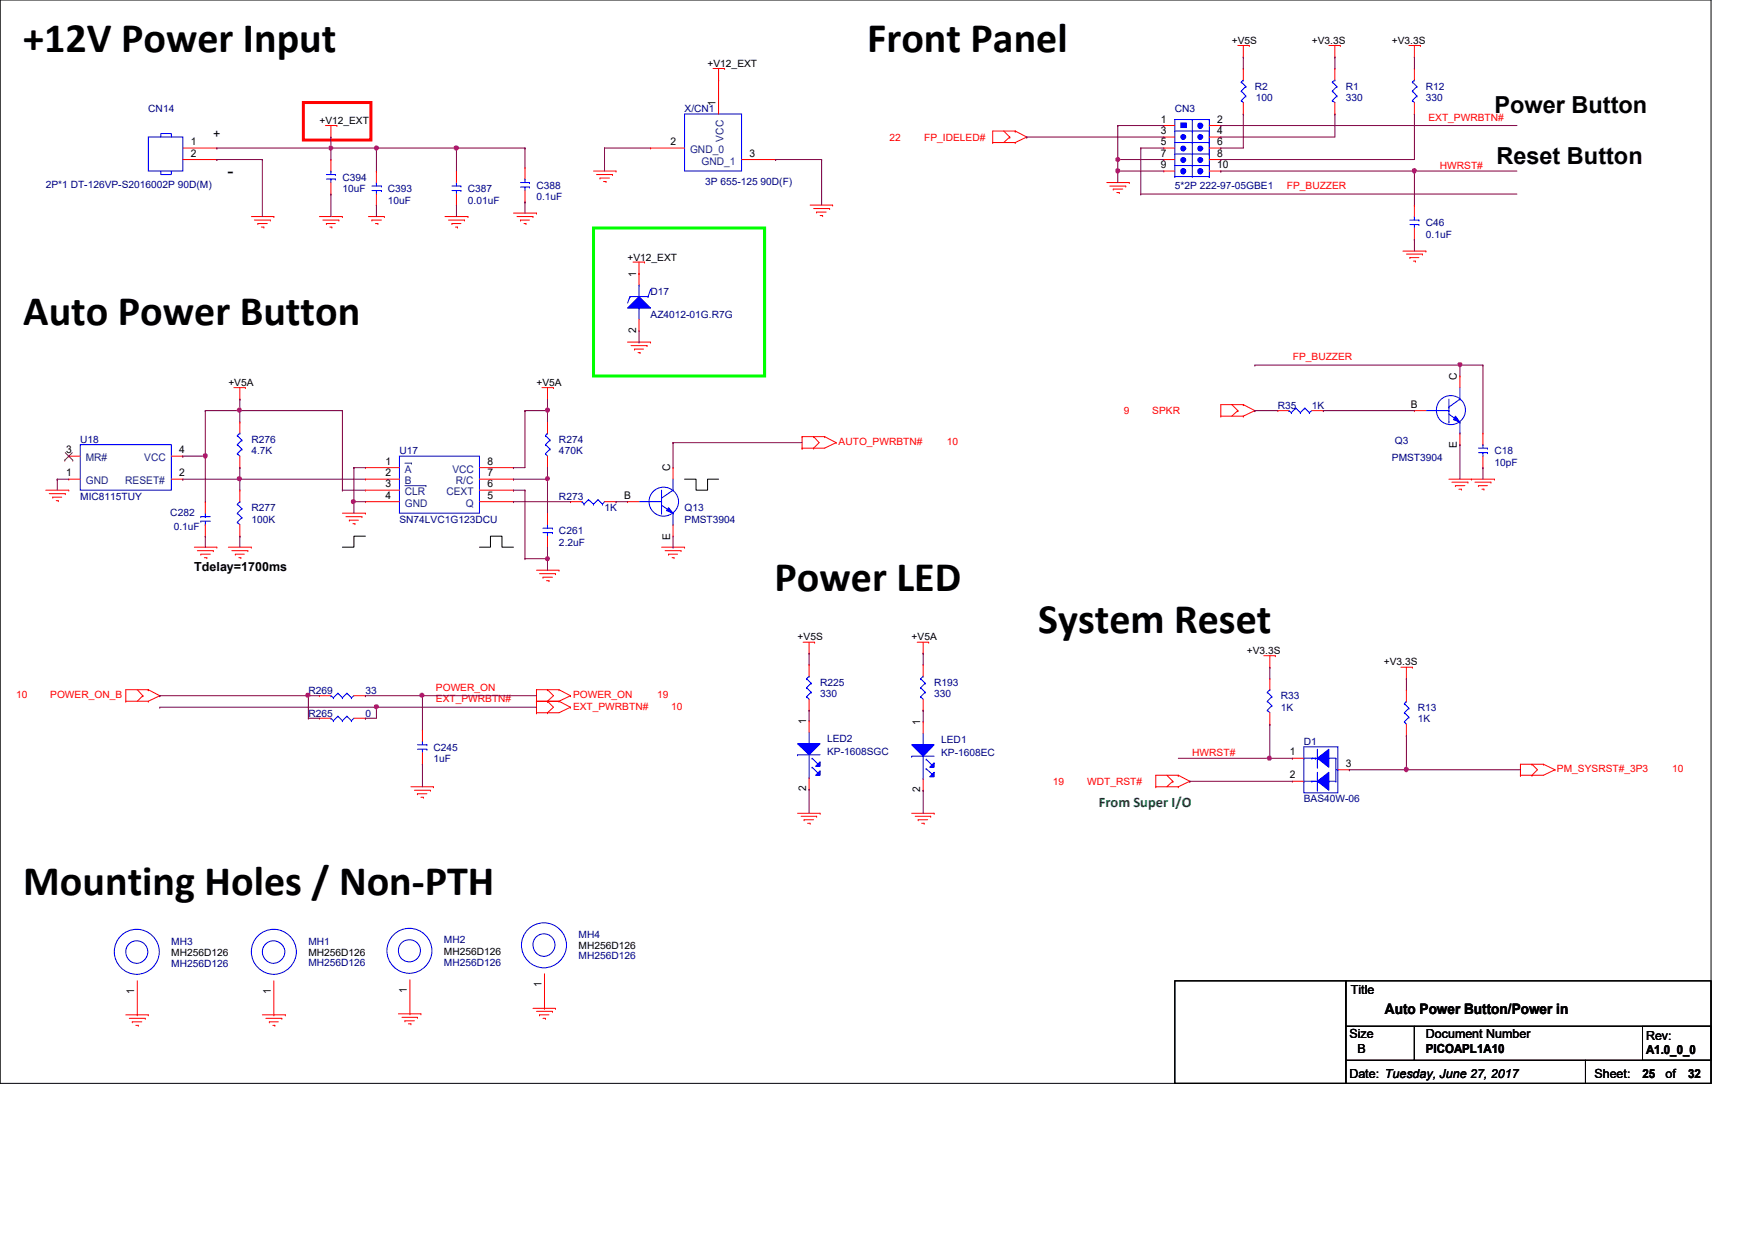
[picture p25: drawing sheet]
<svg xmlns="http://www.w3.org/2000/svg" width="297mm" height="210mm" viewBox="0 0 297 210" stroke-linecap="round" stroke-linejoin="round" font-family="sans-serif">
<defs><g id="words">
<g font-size="7.1">
<text x="3.9" y="8.7">+12V Power Input</text>
<text x="146.8" y="8.7">Front Panel</text>
<text x="3.9" y="55">Auto Power Button</text>
<text x="131.1" y="100">Power LED</text>
<text x="175.7" y="107.2">System Reset</text>
<text x="3.9" y="151.6">Mounting Holes / Non-PTH</text>
</g>
<g font-size="4">
<text x="252.9" y="19.1">Power Button</text>
<text x="253.3" y="27.7">Reset Button</text>
</g>
<text font-size="3" x="38.5" y="30">-</text>
<text font-size="2.5" fill="#008000" x="186" y="136.6">From Super I/O</text>
<text font-size="2.5" x="234.4" y="171.6">Auto Power Button/Power in</text>
<g font-size="2.1">
<text x="36.1" y="23.4">+</text>
<text x="32.9" y="96.6">Tdelay=1700ms</text>
<text x="228.6" y="168.3">Title</text>
<text x="228.4" y="175.7">Size</text>
<text x="229.7" y="178.2">B</text>
<text x="241.3" y="175.7">Document Number</text>
<text x="241.3" y="178.3">PICOAPL1A10</text>
<text x="278.6" y="178.5">A1.0_0_0</text>
<text x="278.6" y="176.1">Rev:</text>
<text x="228.4" y="182.5">Date: Tuesday, June 27, 2017</text>
<text x="269.9" y="182.5">Sheet:</text>
<text x="278" y="182.5">25</text>
<text x="281.9" y="182.5">of</text>
<text x="285.7" y="182.5">32</text>
</g>
<g font-size="1.8">
<text x="121.1" y="17.9" transform="rotate(-90 121.1 17.9)">1</text>
<text x="196.5" y="20.7">1</text>
<text x="196.5" y="22.7">3</text>
<text x="206" y="20.7">2</text>
<text x="206" y="22.7">4</text>
<text x="32.3" y="24.6">1</text>
<text x="32.3" y="26.5">2</text>
<text x="113.5" y="24.6">2</text>
<text x="126.9" y="26.5">3</text>
<text x="196.5" y="24.6">5</text>
<text x="196.5" y="26.5">7</text>
<text x="196.5" y="28.4">9</text>
<text x="206" y="24.6">6</text>
<text x="206" y="26.5">8</text>
<text x="206" y="28.4">10</text>
<text x="107.7" y="46.9" transform="rotate(-90 107.7 46.9)">1</text>
<text x="107.7" y="56.3" transform="rotate(-90 107.7 56.3)">2</text>
<text x="246.6" y="64.3" transform="rotate(-90 246.6 64.3)">C</text>
<text x="238.8" y="69">B</text>
<text x="11.2" y="76.7">3</text>
<text x="30.3" y="76.7">4</text>
<text x="246.6" y="75.9" transform="rotate(-90 246.6 75.9)">E</text>
<text x="11.2" y="80.6">1</text>
<text x="30.3" y="80.6">2</text>
<text x="65.2" y="78.7">1</text>
<text x="65.2" y="80.6">2</text>
<text x="65.2" y="82.5">3</text>
<text x="82.5" y="82.5">6</text>
<text x="82.5" y="80.6">7</text>
<text x="82.5" y="78.7">8</text>
<text x="113.4" y="79.8" transform="rotate(-90 113.4 79.8)">C</text>
<text x="65.2" y="84.4">4</text>
<text x="82.5" y="84.4">5</text>
<text x="105.6" y="84.4">B</text>
<text x="113.4" y="91.4" transform="rotate(-90 113.4 91.4)">E</text>
<text x="136.4" y="122.6" transform="rotate(-90 136.4 122.6)">1</text>
<text x="155.7" y="122.8" transform="rotate(-90 155.7 122.8)">1</text>
<text x="218.3" y="127.8">1</text>
<text x="218.3" y="131.7">2</text>
<text x="227.8" y="129.8">3</text>
<text x="136.4" y="133.9" transform="rotate(-90 136.4 133.9)">2</text>
<text x="155.7" y="134.1" transform="rotate(-90 155.7 134.1)">2</text>
<text x="91.6" y="167.1" transform="rotate(-90 91.6 167.1)">1</text>
<text x="22.7" y="168.3" transform="rotate(-90 22.7 168.3)">1</text>
<text x="45.8" y="168.3" transform="rotate(-90 45.8 168.3)">1</text>
<text x="68.9" y="168.1" transform="rotate(-90 68.9 168.1)">1</text>
</g>
<g font-size="1.8" fill="#004080">
<text x="122.5" y="24" transform="rotate(-90 122.5 24)">VCC</text>
<text x="116.8" y="25.9">GND_0</text>
<text x="118.7" y="27.9">GND_1</text>
<text x="14.5" y="82">GND</text>
<text x="14.5" y="78.1">MR#</text>
<text x="21.2" y="82">RESET#</text>
<text x="24.4" y="78.1">VCC</text>
<text x="68.5" y="80">A</text>
<text x="68.5" y="82">B</text>
<text x="68.5" y="83.8">CLR</text>
<text x="75.6" y="83.8">CEXT</text>
<text x="76.6" y="80">VCC</text>
<text x="77.2" y="82">R/C</text>
<text x="68.5" y="85.8">GND</text>
<text x="78.9" y="85.8">Q</text>
</g>
<g font-size="1.7">
<text x="119.8" y="11.3">+V12_EXT</text>
<text x="208.5" y="7.4">+V5S</text>
<text x="222" y="7.4">+V3.3S</text>
<text x="235.6" y="7.4">+V3.3S</text>
<text x="54.1" y="20.9">+V12_EXT</text>
<text x="106.2" y="44.1">+V12_EXT</text>
<text x="38.6" y="65.3">+V5A</text>
<text x="90.8" y="65.3">+V5A</text>
<text x="135" y="108.4">+V5S</text>
<text x="154.3" y="108.4">+V5A</text>
<text x="211" y="110.7">+V3.3S</text>
<text x="234.2" y="112.6">+V3.3S</text>
<text x="29" y="161.8">MH256D126</text>
<text x="52.2" y="161.8">MH256D126</text>
<text x="75.1" y="161.6">MH256D126</text>
<text x="97.9" y="160.7">MH256D126</text>
</g>
<g font-size="1.7" fill="#000080">
<text x="212.4" y="15.2">R2</text>
<text x="212.6" y="17">100</text>
<text x="227.8" y="15.2">R1</text>
<text x="227.8" y="17">330</text>
<text x="241.3" y="15.2">R12</text>
<text x="241.3" y="17">330</text>
<text x="25.1" y="19">CN14</text>
<text x="115.9" y="19">X/CN1</text>
<text x="198.8" y="19">CN3</text>
<text x="7.7" y="31.8">2P*1 DT-126VP-S2016002P 90D(M)</text>
<text x="58" y="30.6">C394</text>
<text x="58" y="32.5">10uF</text>
<text x="65.7" y="32.5">C393</text>
<text x="65.7" y="34.5">10uF</text>
<text x="79.2" y="32.5">C387</text>
<text x="79.2" y="34.5">0.01uF</text>
<text x="90.8" y="31.9">C388</text>
<text x="90.8" y="33.9">0.1uF</text>
<text x="119.3" y="31.3">3P 655-125 90D(F)</text>
<text x="198.8" y="31.9">5*2P 222-97-05GBE1</text>
<text x="241.3" y="38.3">C46</text>
<text x="241.3" y="40.2">0.1uF</text>
<text x="110.1" y="49.9">D17</text>
<text x="110.1" y="53.8">AZ4012-01G.R7G</text>
<text x="216.3" y="69.2">R35</text>
<text x="222" y="69.2">1K</text>
<text x="13.6" y="74.9">U18</text>
<text x="42.5" y="74.9">R276</text>
<text x="42.5" y="76.9">4.7K</text>
<text x="67.6" y="76.9">U17</text>
<text x="94.6" y="74.9">R274</text>
<text x="94.6" y="76.9">470K</text>
<text x="236.1" y="75.2">Q3</text>
<text x="252.9" y="76.9">C18</text>
<text x="235.6" y="78.1">PMST3904</text>
<text x="252.9" y="78.8">10pF</text>
<text x="13.6" y="84.6">MIC8115TUY</text>
<text x="28.8" y="87.3">C282</text>
<text x="29.4" y="89.7">0.1uF</text>
<text x="42.5" y="86.5">R277</text>
<text x="42.5" y="88.5">100K</text>
<text x="67.6" y="88.5">SN74LVC1G123DCU</text>
<text x="94.6" y="84.6">R273</text>
<text x="102.3" y="86.5">1K</text>
<text x="115.9" y="86.5">Q13</text>
<text x="115.9" y="88.5">PMST3904</text>
<text x="94.6" y="90.4">C261</text>
<text x="94.6" y="92.4">2.2uF</text>
<text x="52.2" y="117.4">R269</text>
<text x="61.8" y="117.4">33</text>
<text x="138.8" y="116.1">R225</text>
<text x="138.8" y="118">330</text>
<text x="158.1" y="116.1">R193</text>
<text x="158.1" y="118">330</text>
<text x="216.8" y="118.4">R33</text>
<text x="52.2" y="121.3">R265</text>
<text x="61.8" y="121.3">0</text>
<text x="140" y="125.6">LED2</text>
<text x="159.3" y="125.7">LED1</text>
<text x="216.8" y="120.3">1K</text>
<text x="240" y="120.3">R13</text>
<text x="240" y="122.3">1K</text>
<text x="73.4" y="127.1">C245</text>
<text x="73.4" y="129">1uF</text>
<text x="140" y="127.8">KP-1608SGC</text>
<text x="159.3" y="128">KP-1608EC</text>
<text x="220.7" y="126.2">D1</text>
<text x="220.7" y="135.8">BAS40W-06</text>
<text x="29" y="159.9">MH3</text>
<text x="52.2" y="159.9">MH1</text>
<text x="75.1" y="159.7">MH2</text>
<text x="97.9" y="158.8">MH4</text>
<text x="29" y="163.7">MH256D126</text>
<text x="52.2" y="163.6">MH256D126</text>
<text x="75.1" y="163.6">MH256D126</text>
<text x="97.9" y="162.4">MH256D126</text>
</g>
<g font-size="1.7" fill="#f00">
<text x="150.6" y="23.8">22</text>
<text x="156.4" y="23.8">FP_IDELED#</text>
<text x="241.8" y="20.4">EXT_PWRBTN#</text>
<text x="243.7" y="28.5">HWRST#</text>
<text x="217.8" y="32">FP_BUZZER</text>
<text x="218.8" y="61">FP_BUZZER</text>
<text x="190.2" y="70.1">9</text>
<text x="195" y="70.1">SPKR</text>
<text x="141.9" y="75.4">AUTO_PWRBTN#</text>
<text x="160.2" y="75.4">10</text>
<text x="2.7" y="118.2">10</text>
<text x="8.5" y="118.2">POWER_ON_B</text>
<text x="73.8" y="118.9">EXT_PWRBTN#</text>
<text x="73.8" y="116.9">POWER_ON</text>
<text x="97" y="118.2">POWER_ON</text>
<text x="111.2" y="118.2">19</text>
<text x="97" y="120.1">EXT_PWRBTN#</text>
<text x="113.6" y="120.1">10</text>
<text x="201.8" y="127.9">HWRST#</text>
<text x="263.5" y="130.7">PM_SYSRST#_3P3</text>
<text x="283" y="130.7">10</text>
<text x="178.2" y="132.8">19</text>
<text x="184" y="132.8">WDT_RST#</text>
</g>
</g></defs>
<path d="M0 0h289.6v183.4h-289.6zM61.8 90.8h-1.9v1.8h-1.9M81.1 92.6h1.9v-1.8h2v1.8h1.9M115.9 81.1h1.9v1.9h2v-1.9h1.8M198.8 166h29v17.4h-29zM227.8 173.7h11.6v5.8h-11.6zM227.8 179.5h40.5v3.9h-40.5zM227.8 166h61.8v7.7h-61.8zM239.4 173.7h50.2v5.8h-50.2zM268.3 179.5h21.3v3.9h-21.3zM278 173.7h11.6v5.8h-11.6z" fill="none" stroke="#000" stroke-width=".17"/>
<path d="M51.3 17.4h11.5v6.3h-11.5z" fill="none" stroke="#f00" stroke-width=".51"/>
<path d="M100.5 38.6h28.9v25.1h-28.9z" fill="none" stroke="#0f0" stroke-width=".51"/>
<g fill="none" stroke="#f00" stroke-width=".17">
<path d="M120.7 11.6h1.9M121.6 13.5h.1M121.6 11.6v1.9M122.6 11.6h.1M209.5 7.7h2M210.4 9.7h.1M210.4 7.7v2M211.5 7.7h.1M224.9 7.7h2M225.9 9.7h.1M225.9 19.3h.1M225.9 11.6h.1"/>
<path d="M225.9 7.7v2M225.9 11.6v1.9M225.9 17.4v1.9M226.9 7.7h.1M238.5 7.7h1.9M239.4 9.7h.1M239.4 19.3h.1M239.4 11.6h.1M239.4 7.7v2M239.4 11.6v1.9M239.4 17.4v1.9M240.4 7.7h.1"/>
<path d="M42.5 36.7h3.9M43 37.3h2.8M43.6 37.8h.1M43.6 37.8h1.7M44.2 38.4h.5M44.7 38.4h.1M45.8 37.3h.1M46.4 36.7h.1M54.1 36.7h3.9M54.6 37.3h2.8M55.1 21.3h1.9M55.2 37.8h.1"/>
<path d="M55.2 37.8h1.6M55.8 38.4h.4M56 23.2h.1M56 21.3v1.9M56.2 38.4h.1M57 21.3h.1M57.4 37.3h.1M58 36.7h.1M62.4 36.7h2.7M62.9 37.3h.1M62.9 37.3h1.7M63.5 37.8h.5"/>
<path d="M63.7 34.7h.1M63.7 29h.1M63.7 29v1.9M63.7 32.9v1.8M64 37.8h.1M65.1 36.7h.1M75.3 36.7h3.9M75.9 37.3h2.7M76.5 37.8h.1M76.5 37.8h1.5M77.1 38.4h.3M77.4 38.4h.1"/>
<path d="M78.6 37.3h.1M79.2 36.7h.1M86.9 36.1h3.9M87.5 36.7h2.7M88.1 37.3h.1M88.1 37.3h1.5M88.7 37.8h.3M88.9 34.2h.1M88.9 28.4h.1M88.9 28.4v1.9M88.9 32.3v1.9M89 37.8h.1"/>
<path d="M90.2 36.7h.1M90.8 36.1h.1M100.5 29h3.8M101 29.5h2.7M101.6 30.1h.1M101.6 30.1h1.6M102.1 30.7h.5M102.6 30.7h.1M103.7 29.5h.1M104.3 29h.1M137.1 34.7h3.8M137.7 35.3h2.7"/>
<path d="M138.2 35.9h.1M138.2 35.9h1.6M138.8 36.5h.4M139.2 36.5h.1M140.4 35.3h.1M140.9 34.7h.1M168 24.1h.1M168 24.1h3.8M169.9 22.2l1 1M170.9 23.2h.1M170.9 23.2l-1 .9M171.8 22.2h.1"/>
<path d="M171.8 24.1h.1M171.8 22.2h-3.8v1.9M171.8 22.2l2 1M173.8 23.2h.1M173.8 23.2l-2 .9M187.3 30.9h3.8M187.8 31.5h2.7M188.4 32h.1M188.4 32h1.6M189 32.6h.4M189.4 32.6h.1M190.5 31.5h.1"/>
<path d="M191.1 30.9h.1M106.2 57.9h3.9M106.8 58.5h2.7M107.1 44.4h2M107.4 59.1h.1M107.4 59.1h1.5M108 59.7h.3M108.2 46.3h.1M108.2 44.4v1.9M108.3 59.7h.1M109.1 44.4h.1M109.5 58.5h.1"/>
<path d="M110.1 57.9h.1M237.4 42.5h3.9M238 43h2.7M238.6 43.6h.1M238.6 43.6h1.6M239.2 44.2h.4M239.6 44.2h.1M240.7 43h.1M241.3 42.5h.1M11.6 77.2h.1M11.6 77.2h2M29 77.2h1.9"/>
<path d="M30.9 77.2h.1M39.6 65.6h1.9M40.6 67.6h.1M40.6 65.6v2M41.5 65.6h.1M91.7 65.6h2M92.7 67.6h.1M92.7 65.6v2M93.7 65.6h.1M135.8 75.9h.1M135.8 73.9h.1M135.8 73.9h3.8"/>
<path d="M135.8 73.9v2M137.7 75.9h.1M137.7 73.9h.1M137.7 73.9l.9 1-.9 1M139.6 73.9h.1M139.6 73.9l1.9 1M141.5 74.9h.1M141.5 74.9l-1.9 1h-3.8M206.6 70.4h.1M206.6 70.4h3.8M208.5 68.5l1 1M209.5 69.5h.1"/>
<path d="M209.5 69.5l-1 .9M210.4 68.5h.1M210.4 70.4h.1M210.4 68.5h-3.8v1.9M210.4 68.5l2 1M212.4 69.5h.1M212.4 69.5l-2 .9M216.3 69.5h.1M216.3 69.5h1.8M222 69.5h2M224 69.5h.1M7.7 83h3.9"/>
<path d="M8.3 83.6h2.7M8.9 84.2h.1M8.9 84.2h1.6M9.5 84.8h.4M9.9 84.8h.1M11 83.6h.1M11.6 83h.1M11.6 81.1h.1M11.6 81.1h2M29 81.1h1.9M30.9 81.1h.1M32.9 92.6h3.8"/>
<path d="M33.4 93.2h2.7M34 93.8h.1M34 93.8h1.6M34.6 94.4h.4M35 94.4h.1M36.1 93.2h.1M36.7 92.6h.1M38.6 92.6h3.9M39.2 93.2h2.7M39.8 93.8h.1M39.8 93.8h1.6M40.4 94.4h.4"/>
<path d="M40.8 94.4h.1M41.9 93.2h.1M42.5 92.6h.1M58 86.9h3.8M58.5 87.5h2.8M59.1 88.1h.1M59.1 88.1h1.6M59.7 88.6h.4M60.1 88.6h.1M61.3 87.5h.1M61.8 86.9h.1M90.8 96.5h3.8"/>
<path d="M91.3 97.1h2.7M91.9 97.7h.1M91.9 97.7h1.6M92.5 98.3h.4M92.9 98.3h.1M94 97.1h.1M94.6 96.5h.1M112 92.6h3.9M112.6 93.2h2.7M113.2 93.8h.1M113.2 93.8h1.5M113.7 94.4h.4"/>
<path d="M114.1 94.4h.1M115.3 93.2h.1M115.9 92.6h.1M245.2 81.1h7.7M245.7 81.6h2.8M246.3 82.2h.1M246.3 82.2h1.6M246.9 82.8h.5M247.4 82.8h.1M248.5 81.6h.1M249 81.1h.1M249.6 81.6h2.7"/>
<path d="M250.2 82.2h.1M250.2 82.2h1.6M250.8 82.8h.4M251.2 82.8h.1M252.3 81.6h.1M252.9 81.1h.1M21.3 118.7h.1M21.3 118.7h3.8M23.2 116.8l1 1M24.2 117.8h.1M24.2 117.8l-1 .9M25.1 116.8h.1"/>
<path d="M25.1 118.7h.1M25.1 116.8h-3.8v1.9M25.1 116.8l1.9 1M27 117.8h.1M27 117.8l-1.9 .9M90.8 118.7h.1M90.8 116.8h.1M90.8 118.7h3.8M90.8 116.8h3.8M90.8 116.8v3.8M92.7 118.7h.1M92.7 116.8h.1"/>
<path d="M92.7 116.8l1 1-1 .9M92.7 118.7l1 1-1 .9M94.6 116.8h.1M94.6 118.7h.1M94.6 116.8l2 1M94.6 118.7l2 1M96.6 117.8h.1M96.6 119.7h.1M96.6 117.8l-2 .9M96.6 119.7l-2 .9h-3.8M135.9 108.7h2M136.9 110.6h.1"/>
<path d="M136.9 112.5h.1M136.9 108.7v1.9M136.9 112.5v2M136.9 118.4v1.8M137.9 108.7h.1M155.2 108.7h2M156.2 110.6h.1M156.2 108.7v1.9M157.2 108.7h.1M213.9 111h2M214.9 112.9h.1M214.9 114.9h.1"/>
<path d="M214.9 111v1.9M214.9 114.9v1.9M215.9 111h.1M237.1 112.9h2M238 114.9h.1M238 112.9v2M239.1 112.9h.1M69.6 133.2h3.8M70.1 133.8h2.8M70.7 134.4h.1M70.7 134.4h1.6M71.2 135h.5"/>
<path d="M71.7 135h.1M72.9 133.8h.1M73.4 133.2h.1M90.8 120.6h.1M92.7 120.6h.1M135 137.7h3.8M135.6 138.2h2.6M136.1 138.8h.1M136.1 138.8h1.6M136.7 139.4h.4M136.9 120.2h.1M137.1 139.4h.1"/>
<path d="M138.2 138.2h.1M138.8 137.7h.1M154.3 137.7h3.8M154.9 138.2h2.6M155.4 138.8h.1M155.4 138.8h1.6M156 139.4h.4M156.4 139.4h.1M157.5 138.2h.1M158.1 137.7h.1M195.6 133.2h.1M195.6 133.2h3.8"/>
<path d="M197.5 131.2l1 1M198.5 132.2h.1M198.5 132.2l-1 1M199.4 131.2h.1M199.4 133.2h.1M199.4 131.2h-3.8v2M199.4 131.2l2 1M201.4 132.2h.1M201.4 132.2l-2 1M214.9 122.6h.1M214.9 120.6v2M257.3 131.2h.1"/>
<path d="M257.3 129.4h.1M257.3 129.4h3.9M257.3 129.4v1.8M259.3 131.2h.1M259.3 129.4h.1M259.3 129.4l.9 .9-.9 .9M261.2 129.4h.1M261.2 129.4l2 .9M263.2 130.3h.1M263.2 130.3l-2 .9h-3.9M21.3 171.8h3.8M21.9 172.4h2.7"/>
<path d="M22.4 173h.1M22.4 173h1.6M23 173.6h.4M23.4 173.6h.1M24.6 172.4h.1M25.1 171.8h.1M44.4 171.8h3.9M45 172.4h2.7M45.6 173h.1M45.6 173h1.5M46.2 173.6h.3M46.5 173.6h.1"/>
<path d="M47.7 172.4h.1M48.3 171.8h.1M67.4 171.6h3.8M68 172.2h2.7M68.5 172.8h.1M68.5 172.8h1.6M69.1 173.3h.5M69.6 173.3h.1M70.7 172.2h.1M71.2 171.6h.1M90.2 170.7h3.8M90.8 171.2h2.7"/>
<path d="M91.3 171.8h.1M91.3 171.8h1.6M91.9 172.4h.4M92.3 172.4h.1M93.5 171.2h.1M94 170.7h.1"/>
</g>
<g fill="none" stroke="#00f" stroke-width=".17">
<path d="M225.5 13.9h.1M225.5 17h.1M225.5 15.4h.1M225.5 13.9l.8 .7M225.5 17l.4 .4M225.5 15.4l.8 .9M225.9 13.5h.1M225.9 13.5l-.4 .4M226.3 16.3h.1M226.3 14.6h.1M226.3 16.3l-.8 .7M226.3 14.6l-.8 .8"/>
<path d="M239.1 13.9h.1M239.1 17h.1M239.1 15.4h.1M239.1 13.9l.7 .7M239.1 17l.3 .4M239.1 15.4l.7 .9M239.4 13.5h.1M239.4 13.5l-.3 .4M239.8 16.3h.1M239.8 14.6h.1M239.8 16.3l-.7 .7M239.8 14.6l-.7 .8"/>
<path d="M62.9 31.5h1.7M62.9 32.3h1.7M63.7 30.9h.1M63.7 32.3h.1M63.7 30.9v.6M63.7 32.3v.6M64.6 31.5h.1M64.6 32.3h.1M88.1 30.9h1.5M88.1 31.7h1.5M88.9 30.3h.1M88.9 31.7h.1"/>
<path d="M88.9 30.3v.6M88.9 31.7v.6M89.6 30.9h.1M89.6 31.7h.1M13.6 75.3h15.4v7.7h-15.4zM218.1 69.5h.1M218.1 69.5l.5 .3M218.6 69.8h.1M219.3 69.1h.1M219.3 69.1l-.7 .7M219.3 69.1l.8 .7M220.1 69.8h.1"/>
<path d="M220.8 69.1h.1M220.8 69.1l.8 .7M220.8 69.1l-.7 .7M221.6 69.8h.1M222 69.5l-.4 .3M136.5 114.9h.1M136.5 117.9h.1M136.5 116.4h.1M136.5 114.9l.8 .8M136.5 117.9l.4 .5M136.5 116.4l.8 .8M136.9 114.5h.1"/>
<path d="M136.9 114.5l-.4 .4M137.3 117.2h.1M137.3 115.7h.1M137.3 117.2l-.8 .7M137.3 115.7l-.8 .7M214.5 117.2h.1M214.5 118.7h.1M214.5 117.2l.8 .7M214.5 118.7l.8 .8M214.9 116.8h.1M214.9 116.8l-.4 .4M215.3 119.5h.1"/>
<path d="M215.3 117.9h.1M215.3 119.5l-.8 .7M215.3 117.9l-.8 .8M214.5 120.2h.1M214.5 120.2l.4 .4"/>
</g>
<path d="M11 77.9h.1M11 76.6l1.3 1.3M12.2 76.6l-1.2 1.3M12.3 77.9h.1" fill="none" stroke="#804000" stroke-width=".17"/>
<path d="M108.2 50.2l1.9 2h-3.9z" fill="#00f"/>
<g fill="none" stroke="#00f" stroke-width=".17">
<path d="M238.6 37.3h1.6M238.6 38h1.6M239.4 36.7h.1M239.4 38h.1M239.4 36.7v.6M239.4 38v.6M240.2 37.3h.1M240.2 38h.1M106.6 50.2h.1M106.6 50.2l-.4 1.1M106.6 50.2h3.1M108.2 50.2l1.9 2h-3.9z"/>
<path d="M108.2 52.2h.1M108.2 48.3h.1M108.2 48.3v1.9M108.2 52.2v1.8M109.7 50.2h.1M110.1 49h.1M110.1 49l-.4 1.2M98.5 84.9h.1M98.5 84.9l.3 .4M98.8 85.3h.1M99.6 84.6h.1M99.6 84.6l-.8 .7"/>
<path d="M99.6 84.6l.9 .7M100.5 85.3h.1M101.2 84.6h.1M101.2 84.6l.8 .7M101.2 84.6l-.7 .7M102 85.3h.1M102.3 84.9l-.3 .4M155.8 114.9h.1M155.8 117.9h.1M155.8 116.4h.1M155.8 114.9l.8 .8M155.8 117.9l.4 .5"/>
<path d="M155.8 116.4l.8 .8M156.2 114.5h.1M156.2 114.5l-.4 .4M156.6 117.2h.1M156.6 115.7h.1M156.6 117.2l-.8 .7M156.6 115.7l-.8 .7"/>
</g>
<g fill="none" stroke="#f00" stroke-width=".17">
<path d="M239.4 34.7h.1M239.4 34.7v2M239.4 38.6v2M108.2 56h.1M108.2 46.3h.1M108.2 46.3v2M108.2 54v2M239.4 40.6h.1M96.6 84.9h.1M96.6 84.9h1.9M102.3 84.9h2M104.3 84.9h.1"/>
<path d="M156.2 112.5h.1M156.2 112.5v2M156.2 118.4v1.8M156.2 120.2h.1"/>
</g>
<path d="M223 128.4l1.9-1.6v3.1z" fill="#00f"/>
<path d="M222 132.2h.1M222 128.4h.1M222 132.2h1M222 128.4h1.2M222.6 128.4h.1M223 128.4l1.9-1.6v3.1zM223 129.9h.1M223 133.8h.1M223 126.8v3.1M223 130.7v3.1" fill="none" stroke="#00f" stroke-width=".17"/>
<path d="M223 132.2l1.9-1.5v3.1z" fill="#00f"/>
<g fill="none" stroke="#00f" stroke-width=".17">
<path d="M40.2 73.7h.1M40.2 76.8h.1M40.2 75.3h.1M40.2 73.7l.7 .8M40.2 76.8l.4 .4M40.2 75.3l.7 .7M40.6 73.3h.1M40.6 73.3l-.4 .4M40.9 76h.1M40.9 74.5h.1M40.9 76l-.7 .8M40.9 74.5l-.7 .8"/>
<path d="M245.2 68.9h.1M245.2 71.5h.1M245.2 70.1l1.9 1.4M245.2 67.6v3.9M247.1 71.5h.1M247.1 67.6l-1.9 1.3M220.7 126.4h5.7v7.8h-5.7zM220.7 128.4h.1M220.7 132.2h.1M220.7 128.4h1.9M220.7 132.2h1.9M223 132.2l1.9-1.5v3.1z"/>
<path d="M224.9 132.2h.1M224.9 128.4h1.2M224.9 132.2h1.2M226.1 128.4h.1M226.1 132.2h.1M226.1 128.4v3.8M226.1 130.3h.3M226.4 130.3h.1"/>
</g>
<path d="M40.6 79.2h.1M40.6 71.5h.1M40.6 71.5v1.8M40.6 77.2v2M218.7 128.4h.1M218.7 132.2h.1M218.7 128.4h2M218.7 132.2h2M226.4 130.3h2M228.4 130.3h.1" fill="none" stroke="#f00" stroke-width=".17"/>
<path d="M246.3 70.4l.8 1.1-1.1-.5z" fill="#00f"/>
<g fill="none" stroke="#00f" stroke-width=".17">
<path d="M210.1 13.9h.1M210.1 17h.1M210.1 15.4h.1M210.1 13.9l.8 .7M210.1 17l.3 .4M210.1 15.4l.8 .9M210.4 13.5h.1M210.4 13.5l-.3 .4M210.9 16.3h.1M210.9 14.6h.1M210.9 16.3l-.8 .7M210.9 14.6l-.8 .8"/>
<path d="M25.1 23.2h5.8v5.8h-5.8zM27.2 23.2v-.6h1.8v.6M27.2 29v.5h1.8v-.5M55.2 29.5h1.6M55.2 30.3h1.6M56 29h.1M56 30.3h.1M56 29v.5M56 30.3v.6M56.8 29.5h.1M56.8 30.3h.1M76.5 31.5h1.5"/>
<path d="M76.5 32.3h1.5M77.3 30.9h.1M77.3 32.3h.1M77.3 30.9v.6M77.3 32.3v.6M78 31.5h.1M78 32.3h.1M67.6 77.2h13.5v9.7h-13.5zM241.3 69.5h3.9M245.2 69.5h.1M246.3 70.4l.8 1.1-1.1-.5zM247.1 67.6h.1"/>
<path d="M247.1 73.3h.1M247.1 65.6v2M247.1 71.5v1.8M34 88.2h.1M34 87.5h.1M34 88.2h1.6M34 87.5h1.6M34.8 88.8h.1M34.8 87.5h.1M34.8 86.9v.6M34.8 88.2v.6M91.9 89.4h1.6"/>
<path d="M91.9 90.2h1.6M92.7 88.8h.1M92.7 90.2h.1M92.7 88.8v.6M92.7 90.2v.6M93.5 89.4h.1M93.5 90.2h.1M112 84.3h.1M112 86.9h.1M112 85.5l1.9 1.4M112 83v3.9M113.9 86.9h.1"/>
<path d="M113.9 83l-1.9 1.3M56 117.8h.1M56 117.8l.4 .3M56.4 118.1h.1M57.2 117.3h.1M57.2 117.3l-.8 .8M57.2 117.3l.8 .8M58 118.1h.1M58.7 117.3h.1M58.7 117.3l.8 .8M58.7 117.3l-.7 .8M59.5 118.1h.1"/>
<path d="M59.9 117.8l-.4 .3M237.7 119.1h.1M237.7 119.1l.8 .8M238 118.7h.1M238 118.7l-.3 .4M238.5 119.9h.1M238.5 119.9l-.8 .7M237.7 122.2h.1M237.7 120.6h.1M237.7 122.2l.3 .4M237.7 120.6l.8 .8M238.5 121.4h.1"/>
<path d="M238.5 121.4l-.8 .8"/>
<circle cx="245.6" cy="69.4" r="2.47"/>
<circle cx="92" cy="160" r="1.89"/>
<circle cx="46.3" cy="161.2" r="1.91"/>
<circle cx="46.4" cy="161.1" r="3.8"/>
<circle cx="69.3" cy="160.9" r="1.88"/>
<circle cx="69.3" cy="160.9" r="3.8"/>
<circle cx="92.1" cy="160" r="3.8"/>
</g>
<g fill="none" stroke="#f00" stroke-width=".17">
<path d="M210.4 19.3h.1M210.4 11.6h.1M210.4 11.6v1.9M210.4 17.4v1.9M30.9 25.1h5.8M30.9 27h5.8M36.7 25.1h.1M36.7 27h.1M56 32.9h.1M56 27h.1M56 27v2M56 30.9v2"/>
<path d="M77.3 34.7h.1M77.3 29h.1M77.3 29v1.9M77.3 32.9v1.8M61.8 79.2h.1M61.8 79.2h5.8M81.1 79.2h5.8M86.9 79.2h.1M239.4 69.5h.1M239.4 69.5h1.9M247.1 75.3h.1M247.1 63.7h.1"/>
<path d="M247.1 63.7v1.9M247.1 73.3v2M34.8 84.9h.1M34.8 90.8h.1M34.8 84.9v2M34.8 88.8v2M61.8 81.1h.1M61.8 84.9h.1M61.8 83h.1M61.8 81.1h5.8M61.8 84.9h5.8M61.8 83h5.8"/>
<path d="M81.1 81.1h5.8M81.1 84.9h5.8M81.1 83h5.8M86.9 84.9h.1M86.9 83h.1M86.9 81.1h.1M92.7 92.6h.1M92.7 86.9h.1M92.7 86.9v1.9M92.7 90.8v1.8M54.1 117.8h.1M54.1 117.8h1.9"/>
<path d="M59.9 117.8h1.9M61.8 117.8h.1M238 116.8h.1M238 116.8v1.9M238 124.5h.1M238 122.6v1.9M46.4 171.8h.1M46.4 166v5.8M69.4 171.6h.1M69.4 165.9v5.7M92.2 170.7h.1M92.2 164.8v5.9"/>
</g>
<path d="M68.5 78.4h1.1M69.6 78.4h.1M68.5 82.2h3.6M72.1 82.2h.1" fill="none" stroke="#004080" stroke-width=".17"/>
<path d="M113.2 85.9l.7 1-1.1-.5z" fill="#00f"/>
<g fill="none" stroke="#00f" stroke-width=".17">
<path d="M92.3 73.7h.1M92.3 76.8h.1M92.3 75.3h.1M92.3 73.7l.8 .8M92.3 76.8l.4 .4M92.3 75.3l.8 .7M92.7 73.3h.1M92.7 73.3l-.4 .4M93.1 76h.1M93.1 74.5h.1M93.1 76l-.8 .8M93.1 74.5l-.8 .8"/>
<path d="M250.2 75.9h1.6M250.2 76.6h1.6M251 75.3h.1M251 76.6h.1M251 75.3v.6M251 76.6v.6M251.8 75.9h.1M251.8 76.6h.1M108.2 84.9h3.8M112 84.9h.1M113.2 85.9l.7 1-1.1-.5zM113.9 83h.1"/>
<path d="M113.9 88.8h.1M113.9 81.1v1.9M113.9 86.9v1.9"/>
<circle cx="112.4" cy="84.9" r="2.49"/>
</g>
<g fill="none" stroke="#f00" stroke-width=".17">
<path d="M92.7 79.2h.1M92.7 71.5h.1M92.7 71.5v1.8M92.7 77.2v2M113.9 79.2h.1M113.9 79.2v1.9M251 79.2h.1M251 73.3h.1M251 73.3v2M251 77.2v2M106.2 84.9h.1M106.2 84.9h2"/>
<path d="M113.9 90.8h.1M113.9 88.8v2"/>
</g>
<path d="M154.3 126.1h3.8l-1.9 1.9z" fill="#00f"/>
<path d="M154.3 126.1h3.8l-1.9 1.9z" fill="none" stroke="#00f" stroke-width=".17"/>
<path d="M158.1 129.1v.8h-.8z" fill="#00f"/>
<path d="M158.1 129.1v.8h-.8z" fill="none" stroke="#00f" stroke-width=".17"/>
<path d="M157.3 131.5l.8-.8v.8z" fill="#00f"/>
<g fill="none" stroke="#00f" stroke-width=".17">
<path d="M198.8 29.9h.1M201.8 20.2h.1M201.8 20.2h-3v9.7M40.2 85.3h.1M40.2 88.4h.1M40.2 86.9h.1M40.2 85.3l.7 .8M40.2 88.4l.4 .4M40.2 86.9l.7 .7M40.6 84.9h.1M40.6 84.9l-.4 .4M40.9 87.6h.1"/>
<path d="M40.9 86.1h.1M40.9 87.6l-.7 .8M40.9 86.1l-.7 .8M56 121.6h.1M56 121.6l.4 .4M56.4 122h.1M57.2 121.2h.1M57.2 121.2l-.8 .8M57.2 121.2l.8 .8M58 122h.1M58.7 121.2h.1M58.7 121.2l.8 .8"/>
<path d="M58.7 121.2l-.7 .8M59.5 122h.1M59.9 121.6l-.4 .4M154.3 128h.1M154.3 128h3.8M156.2 126.1h.1M156.2 131.8h.1M156.2 124.1v2M156.2 128v3.8M156.8 128.5h.1M156.8 130.1h.1M156.8 128.5l1 1"/>
<path d="M156.8 130.1l1 1M157.3 131.5l.8-.8v.8z"/>
</g>
<path d="M40.6 90.8h.1M40.6 83h.1M40.6 83v1.9M40.6 88.8v2M54.1 121.6h.1M54.1 121.6h1.9M59.9 121.6h1.9M61.8 121.6h.1M156.2 122.2h.1M156.2 133.8h.1M156.2 122.2v1.9M156.2 131.8v2" fill="none" stroke="#f00" stroke-width=".17"/>
<circle cx="200.3" cy="23.2" r=".42" fill="#00f"/>
<g fill="none" stroke="#00f" stroke-width=".17">
<path d="M198.8 22.2h3M198.8 24.1h3M201.8 22.2h.1M201.8 24.1h.1"/>
<circle cx="200.3" cy="23.2" r=".42"/>
</g>
<circle cx="200.3" cy="25.1" r=".42" fill="#00f"/>
<circle cx="200.3" cy="25.1" r=".42" fill="none" stroke="#00f" stroke-width=".17"/>
<path d="M199.9 20.8h.9v.8h-.9z" fill-rule="evenodd" fill="#00f"/>
<path d="M199.9 20.8h.9v.8h-.9zM204.7 26.1h.1M204.7 20.2v5.9" fill="none" stroke="#00f" stroke-width=".17"/>
<circle cx="203.2" cy="23.2" r=".42" fill="#00f"/>
<circle cx="203.2" cy="23.2" r=".42" fill="none" stroke="#00f" stroke-width=".17"/>
<circle cx="203.2" cy="25.1" r=".42" fill="#00f"/>
<g fill="none" stroke="#00f" stroke-width=".17">
<path d="M201.8 29.9h.1M201.8 22.2h2.9M201.8 24.1h2.9M204.7 20.2h.1M204.7 29.9h.1M204.7 22.2h.1M204.7 24.1h.1M204.7 20.2h-2.9v9.7M204.7 22.2v7.7"/>
<circle cx="203.2" cy="25.1" r=".42"/>
</g>
<circle cx="203.1" cy="21.3" r=".45" fill="#00f"/>
<circle cx="203.1" cy="21.3" r=".45" fill="none" stroke="#00f" stroke-width=".17"/>
<circle cx="200.3" cy="27.1" r=".42" fill="#00f"/>
<circle cx="200.3" cy="27.1" r=".42" fill="none" stroke="#00f" stroke-width=".17"/>
<circle cx="203.2" cy="27.1" r=".42" fill="#00f"/>
<g fill="none" stroke="#00f" stroke-width=".17">
<path d="M198.8 28h5.9M198.8 26.1h5.9M204.7 28h.1M204.7 26.1h.1"/>
<circle cx="203.2" cy="27.1" r=".42"/>
</g>
<circle cx="200.3" cy="29" r=".45" fill="#00f"/>
<circle cx="200.3" cy="29" r=".45" fill="none" stroke="#00f" stroke-width=".17"/>
<circle cx="203.1" cy="29" r=".45" fill="#00f"/>
<g fill="none" stroke="#00f" stroke-width=".17">
<path d="M198.8 29.9h5.9M204.7 29.9h.1"/>
<circle cx="203.1" cy="29" r=".45"/>
</g>
<g fill="none" stroke="#f00" stroke-width=".17">
<path d="M197 21.3h.1M197 23.2h.1M197 25.1h.1M197 27h.1M197 29h.1M197 21.3h1.8M197 23.2h1.8M197 25.1h1.8M197 27h1.8M197 29h1.8M204.7 21.3h1.9M204.7 23.2h1.9"/>
<path d="M204.7 25.1h1.9M204.7 27h1.9M204.7 29h1.9M206.6 21.3h.1M206.6 23.2h.1M206.6 25.1h.1M206.6 27h.1M206.6 29h.1"/>
</g>
<path d="M135 125.9h3.8l-1.9 1.9z" fill="#00f"/>
<path d="M135 125.9h3.8l-1.9 1.9z" fill="none" stroke="#00f" stroke-width=".17"/>
<path d="M138.8 128.9v.8h-.8z" fill="#00f"/>
<path d="M138.8 128.9v.8h-.8z" fill="none" stroke="#00f" stroke-width=".17"/>
<path d="M138 131.2l.8-.7v.7z" fill="#00f"/>
<g fill="none" stroke="#00f" stroke-width=".17">
<path d="M115.9 19.3h9.6v9.7h-9.6zM70.7 126.1h1.6M70.7 126.8h1.6M71.5 125.5h.1M71.5 126.8h.1M71.5 125.5v.6M71.5 126.8v.6M72.3 126.1h.1M72.3 126.8h.1M135 127.8h.1M135 127.8h3.8M136.9 125.9h.1"/>
<path d="M136.9 131.7h.1M136.9 124v1.9M136.9 127.8v3.9M137.5 128.4h.1M137.5 129.9h.1M137.5 128.4l1 1M137.5 129.9l1 1M138 131.2l.8-.7v.7z"/>
<circle cx="23.1" cy="161.2" r="1.89"/>
<circle cx="23.2" cy="161.1" r="3.8"/>
</g>
<g fill="none" stroke="#f00" stroke-width=".17">
<path d="M121.6 13.5h.1M121.6 13.5v5.8M110.1 25.1h.1M110.1 25.1h5.8M125.5 27h5.8M131.3 27h.1M71.5 129.4h.1M71.5 123.5h.1M71.5 123.5v2M71.5 127.4v2M136.9 122h.1M136.9 133.6h.1"/>
<path d="M136.9 122v2M136.9 131.7v1.9M23.2 171.8h.1M23.2 166v5.8"/>
</g>
<path d="M59.9 84.9h.1M59.9 84.9h1.9M59.9 84.9v2" fill="none" stroke="#800040" stroke-width=".17"/>
<circle cx="59.8" cy="84.9" r=".35" fill="#f0f"/>
<circle cx="59.8" cy="84.9" r=".35" fill="none" stroke="#f0f" stroke-width=".17"/>
<g fill="none" stroke="#800040" stroke-width=".17">
<path d="M40.6 79.2h.1M40.6 79.2v1.9M58 69.5h.1M58 69.5v13.5M59.9 79.2h.1M59.9 79.2h1.9M86.9 79.2h.1M88.9 69.5h.1M88.9 69.5v9.7h-2M30.9 81.1h.1M30.9 81.1h30.9M40.6 81.1h.1"/>
<path d="M58 83h.1M58 83h3.8"/>
</g>
<circle cx="40.5" cy="81" r=".35" fill="#f0f"/>
<circle cx="40.5" cy="81" r=".35" fill="none" stroke="#f0f" stroke-width=".17"/>
<g fill="none" stroke="#800040" stroke-width=".17">
<path d="M30.9 77.2h.1M30.9 77.2h3.9M34.8 77.2h.1M34.8 69.5h.1M34.8 69.5v15.4M40.6 67.6h.1M40.6 69.5h.1M40.6 67.6v1.9M40.6 69.5h17.4M9.7 81.1h.1M9.7 81.1h1.9M9.7 81.1v1.9"/>
<path d="M34.8 90.8h.1M34.8 90.8v1.8M40.6 81.1h.1M40.6 90.8h.1M40.6 81.1v1.9M40.6 90.8v1.8"/>
</g>
<circle cx="34.7" cy="77.2" r=".36" fill="#f0f"/>
<circle cx="34.7" cy="77.2" r=".36" fill="none" stroke="#f0f" stroke-width=".17"/>
<path d="M86.9 81.1h.1M86.9 81.1h5.8M92.7 81.1h.1M92.7 81.1v5.8" fill="none" stroke="#800040" stroke-width=".17"/>
<circle cx="92.7" cy="81" r=".35" fill="#f0f"/>
<circle cx="92.7" cy="81" r=".35" fill="none" stroke="#f0f" stroke-width=".17"/>
<path d="M92.7 69.5h.1M92.7 69.5v2" fill="none" stroke="#800040" stroke-width=".17"/>
<circle cx="92.7" cy="69.4" r=".35" fill="#f0f"/>
<circle cx="92.7" cy="69.4" r=".35" fill="none" stroke="#f0f" stroke-width=".17"/>
<path d="M88.9 69.5h.1M88.9 69.5h3.8M86.9 83h.1M86.9 83h2M88.9 83h.1M88.9 94.6h.1M88.9 83v11.6M92.7 92.6h.1M92.7 92.6v2h-3.8" fill="none" stroke="#800040" stroke-width=".17"/>
<circle cx="92.7" cy="94.6" r=".35" fill="#f0f"/>
<circle cx="92.7" cy="94.6" r=".35" fill="none" stroke="#f0f" stroke-width=".17"/>
<path d="M92.7 79.2h.1M92.7 79.2v1.9M113.9 74.9h.1M113.9 74.9v4.3M86.9 84.9h.1M86.9 84.9h9.7M63.7 119.7h.1M63.7 119.7h27.1" fill="none" stroke="#800040" stroke-width=".17"/>
<circle cx="63.7" cy="119.6" r=".35" fill="#f0f"/>
<circle cx="63.7" cy="119.6" r=".35" fill="none" stroke="#f0f" stroke-width=".17"/>
<path d="M52.2 117.8h.1M52.2 117.8h1.9M71.5 117.8h.1M71.5 117.8h19.3" fill="none" stroke="#800040" stroke-width=".17"/>
<circle cx="71.4" cy="117.7" r=".35" fill="#f0f"/>
<circle cx="71.4" cy="117.7" r=".35" fill="none" stroke="#f0f" stroke-width=".17"/>
<path d="M27 117.8h.1M27 117.8h25.2M52.2 117.8h.1M52.2 117.8v3.8M61.8 117.8h.1M61.8 117.8h9.7M71.5 117.8h.1M71.5 117.8v5.7M52.2 121.6h.1M52.2 121.6h1.9" fill="none" stroke="#800040" stroke-width=".17"/>
<circle cx="52.1" cy="117.7" r=".35" fill="#f0f"/>
<circle cx="52.1" cy="117.7" r=".35" fill="none" stroke="#f0f" stroke-width=".17"/>
<g fill="none" stroke="#800040" stroke-width=".17">
<path d="M189.2 27h.1M189.2 27v2M27 119.7h.1M27 119.7h36.7M63.7 119.7h.1M63.7 119.7v1.9h-1.9M136.9 110.6h.1M136.9 110.6v1.9M156.2 110.6h.1M156.2 110.6v1.9M61.8 121.6h.1M71.5 129.4h.1"/>
<path d="M71.5 129.4v3.8M136.9 133.6h.1M136.9 120.2h.1M136.9 120.2v1.8M136.9 133.6v4.1M156.2 133.8h.1M156.2 120.2h.1M156.2 120.2v2M156.2 133.8v3.9M199.4 128.4h15.5M214.9 128.4h.1"/>
</g>
<circle cx="214.8" cy="128.3" r=".35" fill="#f0f"/>
<circle cx="214.8" cy="128.3" r=".35" fill="none" stroke="#f0f" stroke-width=".17"/>
<path d="M238 130.3h.1M238 130.3h19.3" fill="none" stroke="#800040" stroke-width=".17"/>
<circle cx="238" cy="130.2" r=".36" fill="#f0f"/>
<circle cx="238" cy="130.2" r=".36" fill="none" stroke="#f0f" stroke-width=".17"/>
<path d="M189.2 21.3h.1M189.2 21.3v5.7" fill="none" stroke="#800040" stroke-width=".17"/>
<circle cx="189.2" cy="27" r=".35" fill="#f0f"/>
<circle cx="189.2" cy="27" r=".35" fill="none" stroke="#f0f" stroke-width=".17"/>
<g fill="none" stroke="#800040" stroke-width=".17">
<path d="M210.4 9.7h.1M210.4 19.3h.1M210.4 19.3v5.8h-3.8M210.4 9.7v1.9M225.9 9.7h.1M225.9 19.3h.1M225.9 19.3v3.9h-19.3M225.9 9.7v1.9M239.4 19.3h.1M239.4 19.3v7.7h-32.8M173.8 23.2h.1M173.8 23.2h23.2"/>
<path d="M189.2 21.3h.1M189.2 29h.1M189.2 21.3h7.8M189.2 29h7.8M193.1 32.9h.1M193.1 25.1h.1M193.1 25.1h3.9M193.1 32.9h63.6M193.1 25.1v7.8M206.6 21.3h.1M206.6 25.1h.1M206.6 23.2h.1"/>
<path d="M206.6 27h.1M206.6 21.3h50.1M239.4 29h.1M239.4 29h17.3M239.4 29v5.7M239.4 40.6h.1M239.4 40.6v1.9M201.4 132.2h.1M201.4 132.2h17.3"/>
</g>
<circle cx="189.2" cy="28.9" r=".36" fill="#f0f"/>
<circle cx="189.2" cy="28.9" r=".36" fill="none" stroke="#f0f" stroke-width=".17"/>
<path d="M189.2 29h.1M189.2 27h.1M189.2 29v1.9M189.2 27h7.8M206.6 29h.1M206.6 29h32.8" fill="none" stroke="#800040" stroke-width=".17"/>
<circle cx="239.4" cy="28.9" r=".36" fill="#f0f"/>
<circle cx="239.4" cy="28.9" r=".36" fill="none" stroke="#f0f" stroke-width=".17"/>
<g fill="none" stroke="#800040" stroke-width=".17">
<path d="M239.4 9.7h.1M239.4 9.7v1.9M36.7 27h.1M36.7 25.1h.1M36.7 27h7.7M44.4 27h.1M44.4 27v9.7M56 23.2h.1M56 23.2v1.9h-19.3M77.3 34.7h.1M77.3 25.1h.1M77.3 25.1v3.9"/>
<path d="M77.3 34.7v2M77.3 25.1h11.6M88.9 25.1h.1"/>
</g>
<circle cx="56" cy="25.1" r=".35" fill="#f0f"/>
<circle cx="56" cy="25.1" r=".35" fill="none" stroke="#f0f" stroke-width=".17"/>
<path d="M56 25.1h.1M56 32.9h.1M56 25.1v1.9M56 32.9v3.8M63.7 25.1h.1M63.7 25.1h13.6" fill="none" stroke="#800040" stroke-width=".17"/>
<circle cx="77.2" cy="25.1" r=".37" fill="#f0f"/>
<circle cx="77.2" cy="25.1" r=".37" fill="none" stroke="#f0f" stroke-width=".17"/>
<circle cx="63.7" cy="25.1" r=".35" fill="#f0f"/>
<circle cx="63.7" cy="25.1" r=".35" fill="none" stroke="#f0f" stroke-width=".17"/>
<path d="M34.8 69.5h.1M34.8 69.5h5.8M40.6 69.5h.1M40.6 69.5v2" fill="none" stroke="#800040" stroke-width=".17"/>
<circle cx="40.5" cy="69.4" r=".35" fill="#f0f"/>
<circle cx="40.5" cy="69.4" r=".35" fill="none" stroke="#f0f" stroke-width=".17"/>
<g fill="none" stroke="#800040" stroke-width=".17">
<path d="M56 25.1h.1M56 25.1h7.7M59.9 79.2h.1M59.9 79.2v5.7M92.7 67.6h.1M92.7 67.6v1.9M212.4 69.5h.1M212.4 61.8h.1M212.4 69.5h3.9M212.4 61.8h34.7M247.1 75.3h.1M247.1 61.8h.1"/>
<path d="M247.1 61.8v1.9M247.1 75.3v5.8M92.7 94.6h.1M92.7 94.6v1.9M104.3 84.9h.1M104.3 84.9h1.9M113.9 92.6h.1M113.9 90.8v1.8M238 114.9h.1M238 114.9v1.9M228.4 130.3h.1M238 124.5h.1"/>
<path d="M238 124.5v5.8h-9.6"/>
</g>
<circle cx="247.1" cy="61.7" r=".35" fill="#f0f"/>
<circle cx="247.1" cy="61.7" r=".35" fill="none" stroke="#f0f" stroke-width=".17"/>
<g fill="none" stroke="#800040" stroke-width=".17">
<path d="M63.7 25.1h.1M63.7 34.7h.1M63.7 25.1v3.9M63.7 34.7v2M88.9 25.1h.1M88.9 34.2h.1M88.9 25.1v3.3M88.9 34.2v1.9M102.3 25.1h.1M102.3 25.1v3.9M102.3 25.1h7.8M131.3 27h.1"/>
<path d="M131.3 27h7.8M139.1 27h.1M139.1 27v7.7M108.2 57.9h.1M108.2 56v1.9M113.9 74.9h.1M113.9 74.9h21.9M224 69.5h.1M224 69.5h15.4M247.1 61.8h.1M247.1 61.8h3.9M251 79.2h.1"/>
<path d="M251 61.8h.1M251 61.8v11.5M251 79.2v1.9M214.9 112.9h.1M214.9 112.9v2M214.9 122.6h.1M214.9 122.6v5.8h3.8M218.7 128.4h.1"/>
</g>
<circle cx="59.8" cy="84.9" r=".35" fill="#f0f"/>
<circle cx="59.8" cy="84.9" r=".35" fill="none" stroke="#f0f" stroke-width=".17"/>
<circle cx="40.5" cy="81" r=".35" fill="#f0f"/>
<circle cx="40.5" cy="81" r=".35" fill="none" stroke="#f0f" stroke-width=".17"/>
<circle cx="34.7" cy="77.2" r=".36" fill="#f0f"/>
<circle cx="34.7" cy="77.2" r=".36" fill="none" stroke="#f0f" stroke-width=".17"/>
<circle cx="92.7" cy="81" r=".35" fill="#f0f"/>
<circle cx="92.7" cy="81" r=".35" fill="none" stroke="#f0f" stroke-width=".17"/>
<circle cx="92.7" cy="69.4" r=".35" fill="#f0f"/>
<circle cx="92.7" cy="69.4" r=".35" fill="none" stroke="#f0f" stroke-width=".17"/>
<circle cx="92.7" cy="94.6" r=".35" fill="#f0f"/>
<circle cx="92.7" cy="94.6" r=".35" fill="none" stroke="#f0f" stroke-width=".17"/>
<circle cx="63.7" cy="119.6" r=".35" fill="#f0f"/>
<circle cx="63.7" cy="119.6" r=".35" fill="none" stroke="#f0f" stroke-width=".17"/>
<circle cx="71.4" cy="117.7" r=".35" fill="#f0f"/>
<circle cx="71.4" cy="117.7" r=".35" fill="none" stroke="#f0f" stroke-width=".17"/>
<circle cx="52.1" cy="117.7" r=".35" fill="#f0f"/>
<circle cx="52.1" cy="117.7" r=".35" fill="none" stroke="#f0f" stroke-width=".17"/>
<circle cx="214.8" cy="128.3" r=".35" fill="#f0f"/>
<circle cx="214.8" cy="128.3" r=".35" fill="none" stroke="#f0f" stroke-width=".17"/>
<circle cx="238" cy="130.2" r=".36" fill="#f0f"/>
<circle cx="238" cy="130.2" r=".36" fill="none" stroke="#f0f" stroke-width=".17"/>
<circle cx="189.2" cy="27" r=".35" fill="#f0f"/>
<circle cx="189.2" cy="27" r=".35" fill="none" stroke="#f0f" stroke-width=".17"/>
<circle cx="189.2" cy="28.9" r=".36" fill="#f0f"/>
<circle cx="189.2" cy="28.9" r=".36" fill="none" stroke="#f0f" stroke-width=".17"/>
<circle cx="239.4" cy="28.9" r=".36" fill="#f0f"/>
<circle cx="239.4" cy="28.9" r=".36" fill="none" stroke="#f0f" stroke-width=".17"/>
<circle cx="56" cy="25.1" r=".35" fill="#f0f"/>
<circle cx="56" cy="25.1" r=".35" fill="none" stroke="#f0f" stroke-width=".17"/>
<circle cx="77.2" cy="25.1" r=".37" fill="#f0f"/>
<circle cx="77.2" cy="25.1" r=".37" fill="none" stroke="#f0f" stroke-width=".17"/>
<circle cx="63.7" cy="25.1" r=".35" fill="#f0f"/>
<circle cx="63.7" cy="25.1" r=".35" fill="none" stroke="#f0f" stroke-width=".17"/>
<circle cx="40.5" cy="69.4" r=".35" fill="#f0f"/>
<circle cx="40.5" cy="69.4" r=".35" fill="none" stroke="#f0f" stroke-width=".17"/>
<circle cx="247.1" cy="61.7" r=".35" fill="#f0f"/>
<circle cx="247.1" cy="61.7" r=".35" fill="none" stroke="#f0f" stroke-width=".17"/>
<use href="#words"/>
</svg>
